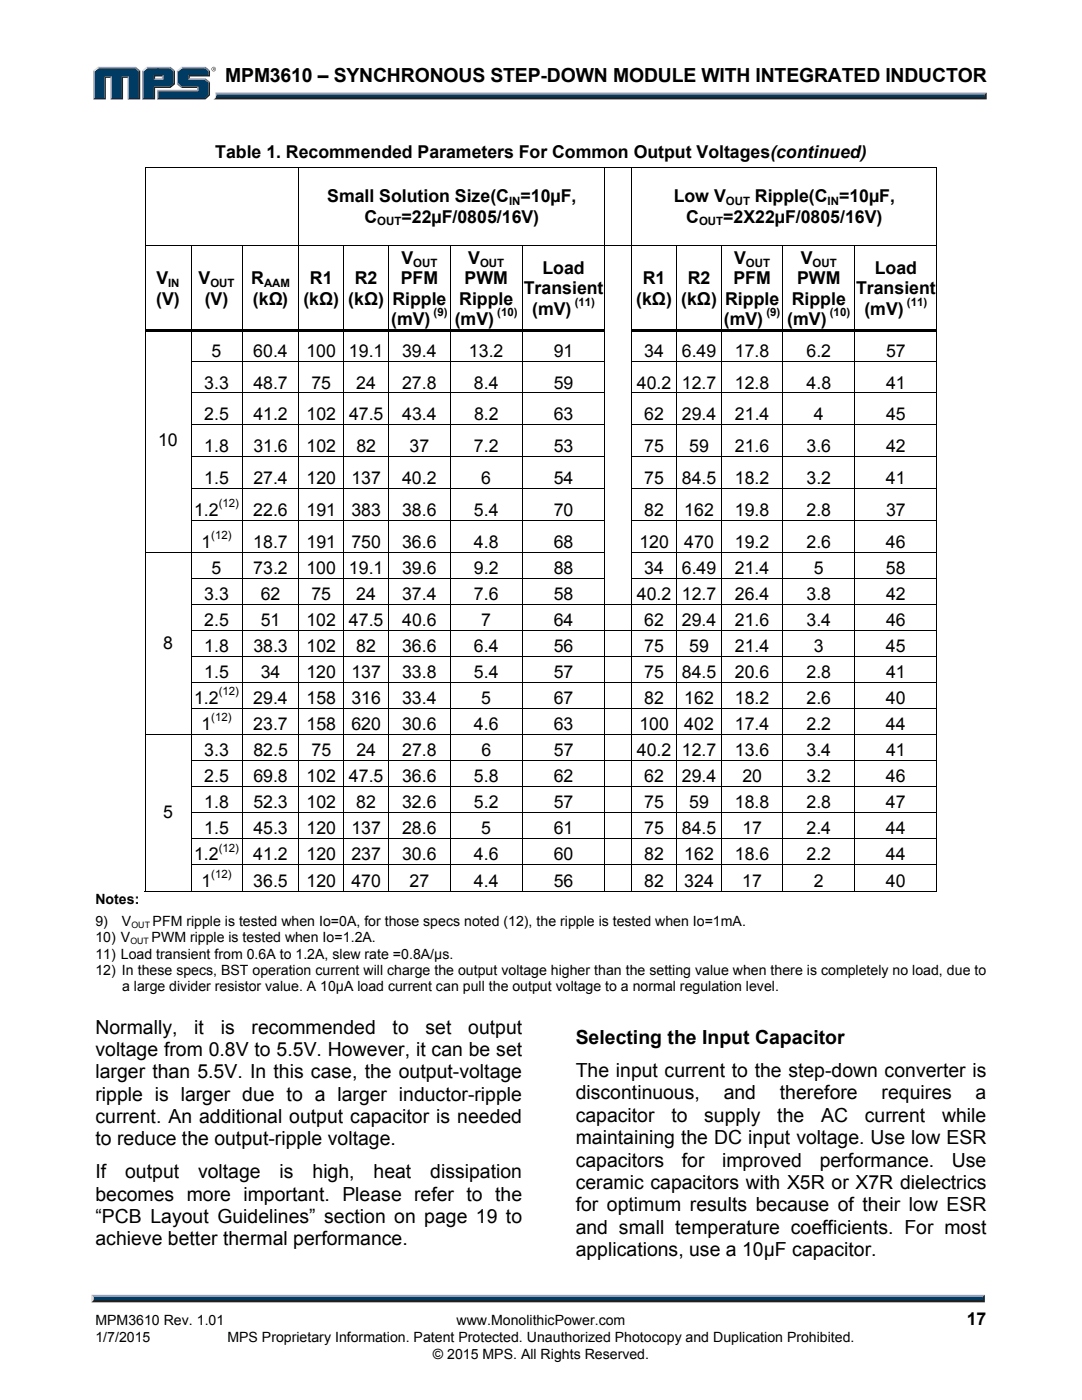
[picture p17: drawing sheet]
<svg xmlns="http://www.w3.org/2000/svg" width="216mm" height="279mm" viewBox="0 0 216 279" stroke-linecap="round" stroke-linejoin="round" font-family="sans-serif">
<defs><g id="words">
<g font-size="3.9">
<text x="44.9" y="16.3">MPM3610 – SYNCHRONOUS STEP-DOWN MODULE WITH INTEGRATED INDUCTOR</text>
<text x="19" y="206.3">Normally,</text>
<text x="38.8" y="206.3">it</text>
<text x="44.1" y="206.3">is</text>
<text x="50.2" y="206.3">recommended</text>
<text x="78.3" y="206.3">to</text>
<text x="84.9" y="206.3">set</text>
<text x="93.4" y="206.3">output</text>
<text x="114.9" y="208.4">Selecting the Input Capacitor</text>
<text x="19" y="210.7">voltage from 0.8V to 5.5V. However, it can be set</text>
<text x="19" y="215.2">larger than 5.5V. In this case, the output-voltage</text>
<text x="114.9" y="215">The input current to the step-down converter is</text>
<text x="19" y="219.6">ripple is larger due to a larger inductor-ripple</text>
<text x="114.9" y="219.4">discontinuous,</text>
<text x="144.4" y="219.4">and</text>
<text x="155.6" y="219.4">therefore</text>
<text x="175.9" y="219.4">requires</text>
<text x="194.7" y="219.4">a</text>
<text x="19" y="224.1">current. An additional output capacitor is needed</text>
<text x="114.9" y="223.9">capacitor</text>
<text x="134" y="223.9">to</text>
<text x="140.5" y="223.9">supply</text>
<text x="155.1" y="223.9">the</text>
<text x="163.8" y="223.9">AC</text>
<text x="172.6" y="223.9">current</text>
<text x="188" y="223.9">while</text>
<text x="19" y="228.6">to reduce the output-ripple voltage.</text>
<text x="114.9" y="228.3">maintaining the DC input voltage. Use low ESR</text>
<text x="114.9" y="232.8">capacitors</text>
<text x="136" y="232.8">for</text>
<text x="144.1" y="232.8">improved</text>
<text x="163.6" y="232.8">performance.</text>
<text x="189.9" y="232.8">Use</text>
<text x="19" y="235.2">If</text>
<text x="19" y="239.6">becomes more important. Please refer to the</text>
<text x="25" y="235.2">output</text>
<text x="39.5" y="235.2">voltage</text>
<text x="55.8" y="235.2">is</text>
<text x="62.4" y="235.2">high,</text>
<text x="74.5" y="235.2">heat</text>
<text x="85.8" y="235.2">dissipation</text>
<text x="114.9" y="237.3">ceramic capacitors with X5R or X7R dielectrics</text>
<text x="19" y="244.1">“PCB Layout Guidelines” section on page 19 to</text>
<text x="114.9" y="241.7">for optimum results because of their low ESR</text>
<text x="19" y="248.5">achieve better thermal performance.</text>
<text x="114.9" y="246.2">and small temperature coefficients. For most</text>
<text x="114.9" y="250.7">applications, use a 10µF capacitor.</text>
</g>
<g font-size="3.5">
<text x="42.9" y="31.5">Table 1. Recommended Parameters For Common Output Voltages(continued)</text>
<text x="65.3" y="40.4">Small Solution Size(C =10µF,</text>
<text x="134.4" y="40.4">Low V</text>
<text x="150.6" y="40.4">Ripple(C =10µF,</text>
<text x="72.7" y="44.4">C</text>
<text x="80.1" y="44.4">=22µF/0805/16V)</text>
<text x="136.9" y="44.4">C</text>
<text x="144.3" y="44.4">=2X22µF/0805/16V)</text>
<text x="80.1" y="52.7">V</text>
<text x="93.4" y="52.7">V</text>
<text x="146.5" y="52.7">V</text>
<text x="159.8" y="52.7">V</text>
<text x="31.2" y="56.7">V</text>
<text x="39.6" y="56.7">V</text>
<text x="50.1" y="56.7">R</text>
<text x="61.8" y="56.7">R1</text>
<text x="70.8" y="56.7">R2</text>
<text x="80" y="56.7">PFM</text>
<text x="92.7" y="56.7">PWM</text>
<text x="104.5" y="58.8">Transient</text>
<text x="108.2" y="54.7">Load</text>
<text x="128.2" y="56.7">R1</text>
<text x="137.2" y="56.7">R2</text>
<text x="146.4" y="56.7">PFM</text>
<text x="159.1" y="56.7">PWM</text>
<text x="170.8" y="58.8">Transient</text>
<text x="174.5" y="54.7">Load</text>
<text x="31.2" y="60.8">(V)</text>
<text x="40.9" y="60.8">(V)</text>
<text x="50.5" y="60.8">(kΩ)</text>
<text x="60.5" y="60.8">(kΩ)</text>
<text x="69.5" y="60.8">(kΩ)</text>
<text x="78" y="64.9">(mV)</text>
<text x="78.3" y="60.8">Ripple</text>
<text x="90.7" y="64.9">(mV)</text>
<text x="91.6" y="60.8">Ripple</text>
<text x="106.2" y="62.8">(mV)</text>
<text x="126.9" y="60.8">(kΩ)</text>
<text x="135.9" y="60.8">(kΩ)</text>
<text x="144.4" y="64.9">(mV)</text>
<text x="144.7" y="60.8">Ripple</text>
<text x="157.1" y="64.9">(mV)</text>
<text x="158" y="60.8">Ripple</text>
<text x="172.5" y="62.8">(mV)</text>
<text x="42.2" y="71.2">5</text>
<text x="50.5" y="71.2">60.4</text>
<text x="61.2" y="71.2">100</text>
<text x="69.6" y="71.2">19.1</text>
<text x="80.2" y="71.2">39.4</text>
<text x="93.6" y="71.2">13.2</text>
<text x="110.5" y="71.2">91</text>
<text x="128.5" y="71.2">34</text>
<text x="136.1" y="71.2">6.49</text>
<text x="146.6" y="71.2">17.8</text>
<text x="160.9" y="71.2">6.2</text>
<text x="176.8" y="71.2">57</text>
<text x="40.8" y="77.5">3.3</text>
<text x="50.6" y="77.5">48.7</text>
<text x="62.2" y="77.5">75</text>
<text x="71.1" y="77.5">24</text>
<text x="80.2" y="77.5">27.8</text>
<text x="94.6" y="77.5">8.4</text>
<text x="110.5" y="77.5">59</text>
<text x="127.1" y="77.5">40.2 12.7</text>
<text x="146.6" y="77.5">12.8</text>
<text x="160.9" y="77.5">4.8</text>
<text x="176.8" y="77.5">41</text>
<text x="40.8" y="83.9">2.5</text>
<text x="50.6" y="83.9">41.2</text>
<text x="61.2" y="83.9">102</text>
<text x="69.6" y="83.9">47.5</text>
<text x="80.2" y="83.9">43.4</text>
<text x="94.6" y="83.9">8.2</text>
<text x="110.5" y="83.9">63</text>
<text x="128.6" y="83.9">62</text>
<text x="136.1" y="83.9">29.4</text>
<text x="146.7" y="83.9">21.4</text>
<text x="162.4" y="83.9">4</text>
<text x="176.8" y="83.9">45</text>
<text x="31.5" y="89.1">10</text>
<text x="40.8" y="90.2">1.8</text>
<text x="50.6" y="90.2">31.6</text>
<text x="61.2" y="90.2">102</text>
<text x="71.1" y="90.2">82</text>
<text x="81.7" y="90.2">37</text>
<text x="94.6" y="90.2">7.2</text>
<text x="110.5" y="90.2">53</text>
<text x="128.5" y="90.2">75</text>
<text x="137.5" y="90.2">59</text>
<text x="146.6" y="90.2">21.6</text>
<text x="160.9" y="90.2">3.6</text>
<text x="176.8" y="90.2">42</text>
<text x="40.8" y="96.6">1.5</text>
<text x="50.6" y="96.6">27.4</text>
<text x="61.2" y="96.6">120</text>
<text x="70.1" y="96.6">137</text>
<text x="80.2" y="96.6">40.2</text>
<text x="96" y="96.6">6</text>
<text x="110.5" y="96.6">54</text>
<text x="128.5" y="96.6">75</text>
<text x="136.1" y="96.6">84.5</text>
<text x="146.6" y="96.6">18.2</text>
<text x="160.9" y="96.6">3.2</text>
<text x="176.8" y="96.6">41</text>
<text x="38.7" y="102.9">1.2</text>
<text x="50.5" y="102.9">22.6</text>
<text x="61.2" y="102.9">191</text>
<text x="70.1" y="102.9">383</text>
<text x="80.2" y="102.9">38.6</text>
<text x="94.6" y="102.9">5.4</text>
<text x="110.5" y="102.9">70</text>
<text x="128.5" y="102.9">82</text>
<text x="136.5" y="102.9">162</text>
<text x="146.6" y="102.9">19.8</text>
<text x="160.9" y="102.9">2.8</text>
<text x="176.8" y="102.9">37</text>
<text x="40.2" y="109.3">1</text>
<text x="50.5" y="109.3">18.7</text>
<text x="61.2" y="109.3">191</text>
<text x="70.1" y="109.3">750</text>
<text x="80.2" y="109.3">36.6</text>
<text x="94.6" y="109.3">4.8</text>
<text x="110.5" y="109.3">68</text>
<text x="127.6" y="109.3">120</text>
<text x="136.5" y="109.3">470</text>
<text x="146.6" y="109.3">19.2</text>
<text x="160.9" y="109.3">2.6</text>
<text x="176.8" y="109.3">46</text>
<text x="40.8" y="119.7">3.3</text>
<text x="42.2" y="114.5">5</text>
<text x="50.5" y="114.5">73.2</text>
<text x="52" y="119.7">62</text>
<text x="61.2" y="114.5">100</text>
<text x="62.1" y="119.7">75</text>
<text x="69.6" y="114.5">19.1</text>
<text x="71.1" y="119.7">24</text>
<text x="80.2" y="119.7">37.4</text>
<text x="80.2" y="114.5">39.6</text>
<text x="94.6" y="119.7">7.6</text>
<text x="94.6" y="114.5">9.2</text>
<text x="110.5" y="119.7">58</text>
<text x="110.5" y="114.5">88</text>
<text x="127.1" y="119.7">40.2 12.7</text>
<text x="128.5" y="114.5">34</text>
<text x="136.1" y="114.5">6.49</text>
<text x="146.6" y="114.5">21.4</text>
<text x="146.6" y="119.7">26.4</text>
<text x="160.9" y="119.7">3.8</text>
<text x="162.4" y="114.5">5</text>
<text x="176.8" y="114.5">58</text>
<text x="176.8" y="119.7">42</text>
<text x="40.8" y="124.9">2.5</text>
<text x="52" y="124.9">51</text>
<text x="61.2" y="124.9">102</text>
<text x="69.6" y="124.9">47.5</text>
<text x="80.2" y="124.9">40.6</text>
<text x="96" y="124.9">7</text>
<text x="110.5" y="124.9">64</text>
<text x="128.5" y="124.9">62</text>
<text x="136.1" y="124.9">29.4</text>
<text x="146.6" y="124.9">21.6</text>
<text x="160.9" y="124.9">3.4</text>
<text x="176.8" y="124.9">46</text>
<text x="32.5" y="129.5">8</text>
<text x="40.8" y="130.1">1.8</text>
<text x="50.6" y="130.1">38.3</text>
<text x="61.2" y="130.1">102</text>
<text x="71.1" y="130.1">82</text>
<text x="80.2" y="130.1">36.6</text>
<text x="94.6" y="130.1">6.4</text>
<text x="110.5" y="130.1">56</text>
<text x="128.5" y="130.1">75</text>
<text x="137.5" y="130.1">59</text>
<text x="146.6" y="130.1">21.4</text>
<text x="162.4" y="130.1">3</text>
<text x="176.8" y="130.1">45</text>
<text x="40.8" y="135.3">1.5</text>
<text x="52" y="135.3">34</text>
<text x="61.2" y="135.3">120</text>
<text x="70.1" y="135.3">137</text>
<text x="80.2" y="135.3">33.8</text>
<text x="94.6" y="135.3">5.4</text>
<text x="110.5" y="135.3">57</text>
<text x="128.5" y="135.3">75</text>
<text x="136.1" y="135.3">84.5</text>
<text x="146.6" y="135.3">20.6</text>
<text x="160.9" y="135.3">2.8</text>
<text x="176.8" y="135.3">41</text>
<text x="38.7" y="140.5">1.2</text>
<text x="50.5" y="140.5">29.4</text>
<text x="61.2" y="140.5">158</text>
<text x="70.1" y="140.5">316</text>
<text x="80.2" y="140.5">33.4</text>
<text x="96" y="140.5">5</text>
<text x="110.5" y="140.5">67</text>
<text x="128.5" y="140.5">82</text>
<text x="136.5" y="140.5">162</text>
<text x="146.6" y="140.5">18.2</text>
<text x="160.9" y="140.5">2.6</text>
<text x="176.8" y="140.5">40</text>
<text x="40.2" y="145.7">1</text>
<text x="50.5" y="145.7">23.7</text>
<text x="61.2" y="145.7">158</text>
<text x="70.1" y="145.7">620</text>
<text x="80.2" y="145.7">30.6</text>
<text x="94.6" y="145.7">4.6</text>
<text x="110.5" y="145.7">63</text>
<text x="127.6" y="145.7">100</text>
<text x="136.5" y="145.7">402</text>
<text x="146.6" y="145.7">17.4</text>
<text x="160.9" y="145.7">2.2</text>
<text x="176.8" y="145.7">44</text>
<text x="40.8" y="150.9">3.3</text>
<text x="50.6" y="150.9">82.5</text>
<text x="62.2" y="150.9">75</text>
<text x="71.1" y="150.9">24</text>
<text x="80.3" y="150.9">27.8</text>
<text x="96" y="150.9">6</text>
<text x="110.5" y="150.9">57</text>
<text x="127.1" y="150.9">40.2 12.7</text>
<text x="146.6" y="150.9">13.6</text>
<text x="160.9" y="150.9">3.4</text>
<text x="176.8" y="150.9">41</text>
<text x="40.8" y="156.1">2.5</text>
<text x="40.8" y="161.3">1.8</text>
<text x="50.6" y="156.1">69.8</text>
<text x="50.6" y="161.3">52.3</text>
<text x="61.2" y="156.1">102</text>
<text x="61.2" y="161.3">102</text>
<text x="69.6" y="156.1">47.5</text>
<text x="71.1" y="161.3">82</text>
<text x="80.2" y="161.3">32.6</text>
<text x="80.2" y="156.1">36.6</text>
<text x="94.6" y="161.3">5.2</text>
<text x="94.6" y="156.1">5.8</text>
<text x="110.5" y="161.3">57</text>
<text x="110.5" y="156.1">62</text>
<text x="128.5" y="156.1">62</text>
<text x="128.5" y="161.3">75</text>
<text x="136.1" y="156.1">29.4</text>
<text x="137.5" y="161.3">59</text>
<text x="146.6" y="161.3">18.8</text>
<text x="148.1" y="156.1">20</text>
<text x="160.9" y="156.1">3.2</text>
<text x="160.9" y="161.3">2.8</text>
<text x="176.8" y="156.1">46</text>
<text x="176.8" y="161.3">47</text>
<text x="32.5" y="163.3">5</text>
<text x="40.8" y="166.5">1.5</text>
<text x="50.6" y="166.5">45.3</text>
<text x="61.2" y="166.5">120</text>
<text x="70.1" y="166.5">137</text>
<text x="80.2" y="166.5">28.6</text>
<text x="96" y="166.5">5</text>
<text x="110.5" y="166.5">61</text>
<text x="128.5" y="166.5">75</text>
<text x="136.1" y="166.5">84.5</text>
<text x="148.1" y="166.5">17</text>
<text x="160.9" y="166.5">2.4</text>
<text x="176.8" y="166.5">44</text>
<text x="38.7" y="171.7">1.2</text>
<text x="50.5" y="171.7">41.2</text>
<text x="61.2" y="171.7">120</text>
<text x="70.1" y="171.7">237</text>
<text x="80.2" y="171.7">30.6</text>
<text x="94.6" y="171.7">4.6</text>
<text x="110.5" y="171.7">60</text>
<text x="128.5" y="171.7">82</text>
<text x="136.5" y="171.7">162</text>
<text x="146.6" y="171.7">18.6</text>
<text x="160.9" y="171.7">2.2</text>
<text x="176.8" y="171.7">44</text>
<text x="40.2" y="176.9">1</text>
<text x="50.5" y="176.9">36.5</text>
<text x="61.2" y="176.9">120</text>
<text x="70.1" y="176.9">470</text>
<text x="81.7" y="176.9">27</text>
<text x="94.6" y="176.9">4.4</text>
<text x="110.5" y="176.9">56</text>
<text x="128.5" y="176.9">82</text>
<text x="136.5" y="176.9">324</text>
<text x="148.1" y="176.9">17</text>
<text x="162.4" y="176.9">2</text>
<text x="176.8" y="176.9">40</text>
<text x="192.9" y="264.5">17</text>
</g>
<g font-size="2.8">
<text x="19" y="180.5">Notes:</text>
<text x="19" y="184.8">9)</text>
<text x="24.3" y="184.8">V</text>
<text x="30.5" y="184.8">PFM ripple is tested when Io=0A, for those specs noted (12), the ripple is tested when Io=1mA.</text>
<text x="19.1" y="188.1">10) V</text>
<text x="19.1" y="191.3">11) Load transient from 0.6A to 1.2A, slew rate =0.8A/µs.</text>
<text x="30.2" y="188.1">PWM ripple is tested when Io=1.2A.</text>
<text x="19.1" y="194.5">12) In these specs, BST operation current will charge the output voltage higher than the setting value when there is completely no load, due to</text>
<text x="24.4" y="197.8">a large divider resistor value. A 10µA load current can pull the output voltage to a normal regulation level.</text>
<text x="19" y="267.9">1/7/2015</text>
<text x="19" y="264.5">MPM3610 Rev. 1.01</text>
<text x="45.4" y="267.9">MPS Proprietary Information. Patent Protected. Unauthorized Photocopy and Duplication Prohibited.</text>
<text x="91.1" y="264.5">www.MonolithicPower.com</text>
<text x="86.4" y="271.1">© 2015 MPS. All Rights Reserved.</text>
</g>
<g font-size="2.3">
<text x="101.6" y="40.9">IN</text>
<text x="144.8" y="40.9">OUT</text>
<text x="165.1" y="40.9">IN</text>
<text x="75.3" y="45">OUT</text>
<text x="139.5" y="45">OUT</text>
<text x="82.4" y="53.2">OUT</text>
<text x="95.8" y="53.2">OUT</text>
<text x="148.8" y="53.2">OUT</text>
<text x="162.1" y="53.2">OUT</text>
<text x="33.5" y="57.3">IN</text>
<text x="42" y="57.3">OUT</text>
<text x="52.7" y="57.3">AAM</text>
<text x="86.5" y="63.1">(9)</text>
<text x="99.2" y="63.1">(10)</text>
<text x="114.7" y="61.1">(11)</text>
<text x="152.9" y="63.1">(9)</text>
<text x="165.6" y="63.1">(10)</text>
<text x="181" y="61.1">(11)</text>
<text x="43.6" y="101.2">(12)</text>
<text x="42.2" y="107.5">(12)</text>
<text x="42.2" y="144">(12)</text>
<text x="43.6" y="138.7">(12)</text>
<text x="43.6" y="170">(12)</text>
<text x="42.2" y="175.2">(12)</text>
</g>
<g font-size="1.8">
<text x="26.2" y="185.2">OUT</text>
<text x="26" y="188.4">OUT</text>
</g>
</g></defs>
<path d="M18.7 259.2h177.4l.4 .7h-178.3z" fill="#231f20"/>
<path d="M18.3 258.4h178.2l-.4 .8h-177.4z" fill="#94a0b9"/>
<path d="M196.5 258.4v1.5l-.4-.4v-.6z" fill="#001339"/>
<path d="M18.7 258.9h177.4v.6h-177.4z" fill="#003b63"/>
<path d="M18.2 258.4l.5 .5v.5l-.5 .5z" fill="#dcddde"/>
<path d="M43 18.5h153.9l-.4 .7h-153.4z" fill="#94a0b9"/>
<path d="M43.1 19.2h153.4l.4 .6h-154.3l.4-.2z" fill="#231f20"/>
<path d="M196.9 18.5v1.3l-.4-.4v-.5z" fill="#001339"/>
<path d="M43.2 18.9h153.3v.5h-153.4z" fill="#003b63"/>
<path d="M43 18.5l.2 .5a.82 .82 0 0 1-.6 .8 1.31 1.31 0 0 0 .4-1.3z" fill="#dcddde"/>
<path d="M31 15.6h1.3l.3 .3h-1.9z" fill="#94a0b9"/>
<g fill="#003b63">
<path d="M18.9 14.3l.8-.7h7.2l.8 .7v5.3h-2v-4.3h-1.4v4.3h-2v-4.3h-1.4v4.3h-2z"/>
<path d="M28.6 14.3l.8-.7h2.2v1.4h-.9v.9h1.9v-.9h-1.3v-1.4h2.5l.8 .7v2.3l-.8 .7h-3.1v2.3h-2.1z"/>
<path d="M31.5 18.2h8.1v-.9h-3.3l-.8-.7v-2.3l.8-.7h4.5l.8 .7v.7h-4v.9h3.2l.8 .6v2.3l-.8 .8h-9.3z"/>
</g>
<path d="M36.2 13.5h4.8" fill="none" stroke="#94a0b9" stroke-width=".27"/>
<path d="M35.3 14.1l.9-.8 .2 .3-.8 .7z" fill="#dcddde"/>
<path d="M35.4 14.1v2.7" fill="none" stroke="#94a0b9" stroke-width=".27"/>
<path d="M35.3 16.8l.3-.2 .8 .7-.2 .2z" fill="#547194"/>
<path d="M36.2 17.4h3.4" fill="none" stroke="#001339" stroke-width=".27"/>
<g fill="#94a0b9">
<path d="M31.3 17.9h8v-.4l.3-.2v.9h-8z"/>
<path d="M31.3 17.9l.3 .3v1.4l-.3 .2z"/>
</g>
<path d="M37.6 15h4v-.7l.3-.2v1.2h-4v.3l-.3 .3z" fill="#001339"/>
<path d="M37.6 15.8h3.4" fill="none" stroke="#94a0b9" stroke-width=".28"/>
<path d="M41 15.6l.9 .8-.3 .1-.8-.6z" fill="#547194"/>
<g fill="#001339">
<path d="M31.6 19.6h9.2l.8-.8v-2.3l.3-.1v2.6l-.9 .8h-9.7z"/>
<path d="M30.7 17.3h3.1l.8-.7v-2.3l.3-.2v2.7l-.9 .7h-3v2.3h-2.7l.3-.2h2.1z"/>
</g>
<path d="M34 13.3l.9 .8-.3 .2-.8-.7z" fill="#547194"/>
<path d="M29.2 13.5h4.8" fill="none" stroke="#94a0b9" stroke-width=".27"/>
<path d="M28.3 14.1l.9-.8 .2 .3-.8 .7z" fill="#dcddde"/>
<path d="M28.5 14.1v5.7" fill="none" stroke="#94a0b9" stroke-width=".27"/>
<path d="M32.3 15.3l.3-.3v.9l-.3-.3z" fill="#94a0b9"/>
<g fill="#001339">
<path d="M30.7 15h1.9l-.3 .3h-1.3v.3l-.3 .3z"/>
<path d="M27.7 14.3l.3-.2v5.7h-2.5l.2-.2h2z"/>
</g>
<path d="M27.1 13.3l.9 .8-.3 .2-.8-.7z" fill="#547194"/>
<path d="M19.5 13.5h7.6" fill="none" stroke="#94a0b9" stroke-width=".27"/>
<path d="M18.6 14.1l.9-.8 .2 .3-.8 .7z" fill="#dcddde"/>
<path d="M18.7 14.1v5.7" fill="none" stroke="#94a0b9" stroke-width=".27"/>
<path d="M20.9 15.3h1.4l-.3 .2h-.9v4.3h-2.5l.3-.2h2z" fill="#001339"/>
<path d="M22.2 15.3v4.5" fill="none" stroke="#94a0b9" stroke-width=".27"/>
<path d="M24.3 15.3h1.4l-.2 .2h-.9v4.3h-2.6l.3-.2h2z" fill="#001339"/>
<path d="M25.6 15.3v4.5" fill="none" stroke="#94a0b9" stroke-width=".27"/>
<path d="M41 13.3l.9 .8-.3 .2-.8-.7z" fill="#547194"/>
<path d="M42.2 13.8a.45 .45 0 0 1 .9 0 .45 .45 0 0 1-.9 0zM42.3 13.8a.37 .37 0 0 0 .7 0 .37 .37 0 0 0-.7 0zM42.5 13.5l.3 .1v.5l-.2-.3-.1 .3zM42.6 13.6v.2h.1z" fill="#231f20"/>
<g fill="#000">
<path d="M28.9 33.3h.1v.5h-.1zM28.9 39.3h.1v.1h-.1zM59.6 33.3h.1v.5h-.1zM59.6 39.3h.1v.1h-.1zM120.6 33.3h.2v.5h-.2zM120.6 39.3h.2v.1h-.2zM125.9 33.3h.2v.5h-.2zM125.9 39.3h.2v.1h-.2zM186.9 33.3h.1v.5h-.1zM186.9 33.3h.1v.2h-.1zM186.9 39.3h.1v.1h-.1zM28.9 49h.1v.4h-.1z"/>
<path d="M38 49h.2v.4h-.2zM48.3 49h.1v.4h-.1zM59.6 49h.1v.4h-.1zM68.5 49h.2v.4h-.2zM77.5 49h.2v.4h-.2zM89.7 49h.2v.4h-.2zM104.2 49h.2v.4h-.2zM120.6 49h.2v.4h-.2zM125.9 49h.2v.4h-.2zM134.9 49h.2v.4h-.2zM143.9 49h.2v.4h-.2zM156.1 49h.2v.4h-.2z"/>
<path d="M170.5 49h.1v.4h-.1zM186.9 49h.1v.4h-.1zM28.9 65.6h.1v.8h-.1zM28.9 72h.1v.8h-.1zM28.9 78.3h.1v.8h-.1zM29 65.6h9v.6h-9zM38 66.2h.2v.2h-.2zM38 65.6h10.3v.6h-10.3zM38 72h.2v.8h-.2zM38 78.3h.2v.8h-.2zM48.3 66.2h.1v.2h-.1zM48.3 65.6h11.3v.6h-11.3z"/>
<path d="M48.3 72h.1v.8h-.1zM48.3 78.3h.1v.8h-.1zM59.6 66.2h.1v.2h-.1zM59.6 65.6h8.9v.6h-8.9zM59.6 72h.1v.8h-.1zM59.6 78.3h.1v.8h-.1zM68.5 66.2h.2v.2h-.2zM68.5 65.6h9v.6h-9zM68.5 72h.2v.8h-.2zM68.5 78.3h.2v.8h-.2zM77.5 66.2h.2v.2h-.2zM77.5 65.6h12.2v.6h-12.2z"/>
<path d="M77.5 72h.2v.8h-.2zM77.5 78.3h.2v.8h-.2zM89.7 66.2h.2v.2h-.2zM89.7 65.6h14.5v.6h-14.5zM89.7 72h.2v.8h-.2zM89.7 78.3h.2v.8h-.2zM104.2 66.2h.2v.2h-.2zM104.2 65.6h16.4v.6h-16.4zM104.2 72h.2v.8h-.2zM104.2 78.3h.2v.8h-.2zM120.6 65.6h.2v.8h-.2zM120.6 72h.2v.8h-.2z"/>
<path d="M120.6 78.3h.2v.8h-.2zM125.9 65.6h.2v.8h-.2zM125.9 72h.2v.8h-.2zM125.9 78.3h.2v.8h-.2zM126.1 65.6h8.8v.6h-8.8zM134.9 66.2h.2v.2h-.2zM134.9 65.6h9v.6h-9zM134.9 72h.2v.8h-.2zM134.9 78.3h.2v.8h-.2zM143.9 66.2h.2v.2h-.2zM143.9 65.6h12.2v.6h-12.2zM143.9 72h.2v.8h-.2z"/>
<path d="M143.9 78.3h.2v.8h-.2zM156.1 66.2h.2v.2h-.2zM156.1 65.6h14.4v.6h-14.4zM156.1 72h.2v.8h-.2zM156.1 78.3h.2v.8h-.2zM170.5 66.2h.1v.2h-.1zM170.5 65.6h16.4v.6h-16.4zM170.5 72h.1v.8h-.1zM170.5 78.3h.1v.8h-.1zM186.9 65.6h.1v.8h-.1zM186.9 72h.1v.8h-.1zM186.9 78.3h.1v.8h-.1z"/>
<path d="M28.9 84.7h.1v.8h-.1zM28.9 91h.1v.8h-.1zM28.9 97.4h.1v.8h-.1zM38 84.7h.2v.8h-.2zM38 91h.2v.8h-.2zM38 97.4h.2v.8h-.2zM48.3 84.7h.1v.8h-.1zM48.3 91h.1v.8h-.1zM48.3 97.4h.1v.8h-.1zM59.6 84.7h.1v.8h-.1zM59.6 91h.1v.8h-.1zM59.6 97.4h.1v.8h-.1z"/>
<path d="M68.5 84.7h.2v.8h-.2zM68.5 91h.2v.8h-.2zM68.5 97.4h.2v.8h-.2zM77.5 84.7h.2v.8h-.2zM77.5 91h.2v.8h-.2zM77.5 97.4h.2v.8h-.2zM89.7 84.7h.2v.8h-.2zM89.7 91h.2v.8h-.2zM89.7 97.4h.2v.8h-.2zM104.2 84.7h.2v.8h-.2zM104.2 91h.2v.8h-.2zM104.2 97.4h.2v.8h-.2z"/>
<path d="M120.6 84.7h.2v.8h-.2zM120.6 91h.2v.8h-.2zM120.6 97.4h.2v.8h-.2zM125.9 84.7h.2v.8h-.2zM125.9 91h.2v.8h-.2zM125.9 97.4h.2v.8h-.2zM134.9 84.7h.2v.8h-.2zM134.9 91h.2v.8h-.2zM134.9 97.4h.2v.8h-.2zM143.9 84.7h.2v.8h-.2zM143.9 91h.2v.8h-.2zM143.9 97.4h.2v.8h-.2z"/>
<path d="M156.1 84.7h.2v.8h-.2zM156.1 91h.2v.8h-.2zM156.1 97.4h.2v.8h-.2zM170.5 84.7h.1v.8h-.1zM170.5 91h.1v.8h-.1zM170.5 97.4h.1v.8h-.1zM186.9 84.7h.1v.8h-.1zM186.9 91h.1v.8h-.1zM186.9 97.4h.1v.8h-.1zM28.9 103.7h.1v.8h-.1zM28.9 110.1h.1v.4h-.1zM28.9 115.3h.1v.4h-.1z"/>
<path d="M38 103.7h.2v.8h-.2zM38 110.1h.2v.4h-.2zM38 115.3h.2v.4h-.2zM48.3 103.7h.1v.8h-.1zM48.3 110.1h.1v.4h-.1zM48.3 115.3h.1v.4h-.1zM59.6 103.7h.1v.8h-.1zM59.6 110.1h.1v.4h-.1zM59.6 115.3h.1v.4h-.1zM68.5 103.7h.2v.8h-.2zM68.5 110.1h.2v.4h-.2zM68.5 115.3h.2v.4h-.2z"/>
<path d="M77.5 103.7h.2v.8h-.2zM77.5 110.1h.2v.4h-.2zM77.5 115.3h.2v.4h-.2zM89.7 103.7h.2v.8h-.2zM89.7 110.1h.2v.4h-.2zM89.7 115.3h.2v.4h-.2zM104.2 103.7h.2v.8h-.2zM104.2 110.1h.2v.4h-.2zM104.2 115.3h.2v.4h-.2zM120.6 103.7h.2v.8h-.2zM120.6 110.1h.2v.4h-.2zM120.6 115.3h.2v.4h-.2z"/>
<path d="M125.9 103.7h.2v.8h-.2zM125.9 110.1h.2v.4h-.2zM125.9 115.3h.2v.4h-.2zM134.9 103.7h.2v.8h-.2zM134.9 110.1h.2v.4h-.2zM134.9 115.3h.2v.4h-.2zM143.9 103.7h.2v.8h-.2zM143.9 110.1h.2v.4h-.2zM143.9 115.3h.2v.4h-.2zM156.1 103.7h.2v.8h-.2zM156.1 110.1h.2v.4h-.2zM156.1 115.3h.2v.4h-.2z"/>
<path d="M170.5 103.7h.1v.8h-.1zM170.5 110.1h.1v.4h-.1zM170.5 115.3h.1v.4h-.1zM186.9 103.7h.1v.8h-.1zM186.9 110.1h.1v.4h-.1zM186.9 115.3h.1v.4h-.1zM28.9 120.5h.1v.4h-.1zM28.9 125.7h.1v.4h-.1zM28.9 130.9h.1v.4h-.1zM28.9 136.1h.1v.4h-.1zM38 120.5h.2v.4h-.2zM38 125.7h.2v.4h-.2z"/>
<path d="M38 130.9h.2v.4h-.2zM38 136.1h.2v.4h-.2zM48.3 120.5h.1v.4h-.1zM48.3 125.7h.1v.4h-.1zM48.3 130.9h.1v.4h-.1zM48.3 136.1h.1v.4h-.1zM59.6 120.5h.1v.4h-.1zM59.6 125.7h.1v.4h-.1zM59.6 130.9h.1v.4h-.1zM59.6 136.1h.1v.4h-.1zM68.5 120.5h.2v.4h-.2zM68.5 125.7h.2v.4h-.2z"/>
<path d="M68.5 130.9h.2v.4h-.2zM68.5 136.1h.2v.4h-.2zM77.5 120.5h.2v.4h-.2zM77.5 125.7h.2v.4h-.2zM77.5 130.9h.2v.4h-.2zM77.5 136.1h.2v.4h-.2zM89.7 120.5h.2v.4h-.2zM89.7 125.7h.2v.4h-.2zM89.7 130.9h.2v.4h-.2zM89.7 136.1h.2v.4h-.2zM104.2 120.5h.2v.4h-.2zM104.2 125.7h.2v.4h-.2z"/>
<path d="M104.2 130.9h.2v.4h-.2zM104.2 136.1h.2v.4h-.2zM120.6 120.5h.2v.4h-.2zM120.6 125.7h.2v.4h-.2zM120.6 130.9h.2v.4h-.2zM120.6 136.1h.2v.4h-.2zM125.9 120.5h.2v.4h-.2zM125.9 125.7h.2v.4h-.2zM125.9 130.9h.2v.4h-.2zM125.9 136.1h.2v.4h-.2zM134.9 120.5h.2v.4h-.2zM134.9 125.7h.2v.4h-.2z"/>
<path d="M134.9 130.9h.2v.4h-.2zM134.9 136.1h.2v.4h-.2zM143.9 120.5h.2v.4h-.2zM143.9 125.7h.2v.4h-.2zM143.9 130.9h.2v.4h-.2zM143.9 136.1h.2v.4h-.2zM156.1 120.5h.2v.4h-.2zM156.1 125.7h.2v.4h-.2zM156.1 130.9h.2v.4h-.2zM156.1 136.1h.2v.4h-.2zM170.5 120.5h.1v.4h-.1zM170.5 125.7h.1v.4h-.1z"/>
<path d="M170.5 130.9h.1v.4h-.1zM170.5 136.1h.1v.4h-.1zM186.9 120.5h.1v.4h-.1zM186.9 125.7h.1v.4h-.1zM186.9 130.9h.1v.4h-.1zM186.9 136.1h.1v.4h-.1zM28.9 141.3h.1v.5h-.1zM28.9 146.5h.1v.5h-.1zM28.9 151.7h.1v.4h-.1zM28.9 156.9h.1v.5h-.1zM38 141.3h.2v.5h-.2zM38 146.5h.2v.5h-.2z"/>
<path d="M38 151.7h.2v.4h-.2zM38 156.9h.2v.5h-.2zM48.3 141.3h.1v.5h-.1zM48.3 146.5h.1v.5h-.1zM48.3 151.7h.1v.4h-.1zM48.3 156.9h.1v.5h-.1zM59.6 141.3h.1v.5h-.1zM59.6 146.5h.1v.5h-.1zM59.6 151.7h.1v.4h-.1zM59.6 156.9h.1v.5h-.1zM68.5 141.3h.2v.5h-.2zM68.5 146.5h.2v.5h-.2z"/>
<path d="M68.5 151.7h.2v.4h-.2zM68.5 156.9h.2v.5h-.2zM77.5 141.3h.2v.5h-.2zM77.5 146.5h.2v.5h-.2zM77.5 151.7h.2v.4h-.2zM77.5 156.9h.2v.5h-.2zM89.7 141.3h.2v.5h-.2zM89.7 146.5h.2v.5h-.2zM89.7 151.7h.2v.4h-.2zM89.7 156.9h.2v.5h-.2zM104.2 141.3h.2v.5h-.2zM104.2 146.5h.2v.5h-.2z"/>
<path d="M104.2 151.7h.2v.4h-.2zM104.2 156.9h.2v.5h-.2zM120.6 141.3h.2v.5h-.2zM120.6 146.5h.2v.5h-.2zM120.6 151.7h.2v.4h-.2zM120.6 156.9h.2v.5h-.2zM125.9 141.3h.2v.5h-.2zM125.9 146.5h.2v.5h-.2zM125.9 151.7h.2v.4h-.2zM125.9 156.9h.2v.5h-.2zM134.9 141.3h.2v.5h-.2zM134.9 146.5h.2v.5h-.2z"/>
<path d="M134.9 151.7h.2v.4h-.2zM134.9 156.9h.2v.5h-.2zM143.9 141.3h.2v.5h-.2zM143.9 146.5h.2v.5h-.2zM143.9 151.7h.2v.4h-.2zM143.9 156.9h.2v.5h-.2zM156.1 141.3h.2v.5h-.2zM156.1 146.5h.2v.5h-.2zM156.1 151.7h.2v.4h-.2zM156.1 156.9h.2v.5h-.2zM170.5 141.3h.1v.5h-.1zM170.5 146.5h.1v.5h-.1z"/>
<path d="M170.5 151.7h.1v.4h-.1zM170.5 156.9h.1v.5h-.1zM186.9 141.3h.1v.5h-.1zM186.9 146.5h.1v.5h-.1zM186.9 151.7h.1v.4h-.1zM186.9 156.9h.1v.5h-.1zM28.9 162.1h.1v.5h-.1zM28.9 167.3h.1v.5h-.1zM28.9 172.5h.1v.5h-.1zM38 162.1h.2v.5h-.2zM38 167.3h.2v.5h-.2zM38 172.5h.2v.5h-.2z"/>
<path d="M48.3 162.1h.1v.5h-.1zM48.3 167.3h.1v.5h-.1zM48.3 172.5h.1v.5h-.1zM59.6 162.1h.1v.5h-.1zM59.6 167.3h.1v.5h-.1zM59.6 172.5h.1v.5h-.1zM68.5 162.1h.2v.5h-.2zM68.5 167.3h.2v.5h-.2zM68.5 172.5h.2v.5h-.2zM77.5 162.1h.2v.5h-.2zM77.5 167.3h.2v.5h-.2zM77.5 172.5h.2v.5h-.2z"/>
<path d="M89.7 162.1h.2v.5h-.2zM89.7 167.3h.2v.5h-.2zM89.7 172.5h.2v.5h-.2zM104.2 162.1h.2v.5h-.2zM104.2 167.3h.2v.5h-.2zM104.2 172.5h.2v.5h-.2zM120.6 162.1h.2v.5h-.2zM120.6 167.3h.2v.5h-.2zM120.6 172.5h.2v.5h-.2zM125.9 162.1h.2v.5h-.2zM125.9 167.3h.2v.5h-.2zM125.9 172.5h.2v.5h-.2z"/>
<path d="M134.9 162.1h.2v.5h-.2zM134.9 167.3h.2v.5h-.2zM134.9 172.5h.2v.5h-.2zM143.9 162.1h.2v.5h-.2zM143.9 167.3h.2v.5h-.2zM143.9 172.5h.2v.5h-.2zM156.1 162.1h.2v.5h-.2zM156.1 167.3h.2v.5h-.2zM156.1 172.5h.2v.5h-.2zM170.5 162.1h.1v.5h-.1zM170.5 167.3h.1v.5h-.1zM170.5 172.5h.1v.5h-.1z"/>
<path d="M186.9 162.1h.1v.5h-.1zM186.9 167.3h.1v.5h-.1zM186.9 172.5h.1v.5h-.1zM186.9 177.7h.1v.2h-.1z"/>
</g>
<g fill="none" stroke="#000" stroke-width=".2">
<path d="M28.9 33.4h30.7M28.9 33.8v5.5M28.9 39.4v9.6M59.6 33.8v5.5M59.6 39.4v9.6M59.7 33.4h60.9M120.7 33.8v5.5M120.7 39.4v9.6M120.8 33.4h5.1M126 33.8v5.5M126 39.4v9.6M126.1 33.4h60.8"/>
<path d="M187 33.8v5.5M187 39.4v9.6M28.9 49.4v16.2M29 49h9M38.1 49.4v16.2M38.2 49h10.1M48.3 49.4v16.2M48.4 49h11.2M59.6 49.4v16.2M59.7 49h8.8M68.6 49.4v16.2M68.7 49h8.8"/>
<path d="M77.6 49.4v16.2M77.7 49h12M89.8 49.4v16.2M89.9 49h14.3M104.3 49.4v16.2M104.4 49h16.2M120.7 49.4v16.2M120.8 49h5.1M126 49.4v16.2M126.1 49h8.8M135 49.4v16.2M135.1 49h8.8"/>
<path d="M144 49.4v16.2M144.1 49h12M156.2 49.4v16.2M156.3 49h14.2M170.6 49.4v16.2M170.6 49h16.3M187 49.4v16.2M28.9 66.4v5.6M28.9 72.8v5.5M28.9 79.1v5.6M38.1 66.4v5.6M38.1 72.8v5.5"/>
<path d="M38.1 79.1v5.6M38.2 72.1h10.1M38.2 78.4h10.1M48.3 66.4v5.6M48.3 72.8v5.5M48.3 79.1v5.6M48.4 72.1h11.2M48.4 78.4h11.2M59.6 66.4v5.6M59.6 72.8v5.5M59.6 79.1v5.6M59.7 72.1h8.8"/>
<path d="M59.7 78.4h8.8M68.6 66.4v5.6M68.6 72.8v5.5M68.6 79.1v5.6M68.7 72.1h8.8M68.7 78.4h8.8M77.6 66.4v5.6M77.6 72.8v5.5M77.6 79.1v5.6M77.7 72.1h12M77.7 78.4h12M89.8 66.4v5.6"/>
<path d="M89.8 72.8v5.5M89.8 79.1v5.6M89.9 72.1h14.3M89.9 78.4h14.3M104.3 66.4v5.6M104.3 72.8v5.5M104.3 79.1v5.6M104.4 72.1h16.2M104.4 78.4h16.2M120.7 66.4v5.6M120.7 72.8v5.5M120.7 79.1v5.6"/>
<path d="M126 66.4v5.6M126 72.8v5.5M126 79.1v5.6M126.1 72.1h8.8M126.1 78.4h8.8M135 66.4v5.6M135 72.8v5.5M135 79.1v5.6M135.1 72.1h8.8M135.1 78.4h8.8M144 66.4v5.6M144 72.8v5.5"/>
<path d="M144 79.1v5.6M144.1 72.1h12M144.1 78.4h12M156.2 66.4v5.6M156.2 72.8v5.5M156.2 79.1v5.6M156.3 72.1h14.2M156.3 78.4h14.2M170.6 66.4v5.6M170.6 72.8v5.5M170.6 79.1v5.6M170.6 72.1h16.3"/>
<path d="M170.6 78.4h16.3M187 66.4v5.6M187 72.8v5.5M187 79.1v5.6M28.9 85.5v5.5M28.9 91.8v5.6M28.9 98.2v5.5M38.1 85.5v5.5M38.1 91.8v5.6M38.1 98.2v5.5M38.2 84.8h10.1M38.2 91.1h10.1"/>
<path d="M38.2 97.5h10.1M48.3 85.5v5.5M48.3 91.8v5.6M48.3 98.2v5.5M48.4 84.8h11.2M48.4 91.1h11.2M48.4 97.5h11.2M59.6 85.5v5.5M59.6 91.8v5.6M59.6 98.2v5.5M59.7 84.8h8.8M59.7 91.1h8.8"/>
<path d="M59.7 97.5h8.8M68.6 85.5v5.5M68.6 91.8v5.6M68.6 98.2v5.5M68.7 84.8h8.8M68.7 91.1h8.8M68.7 97.5h8.8M77.6 85.5v5.5M77.6 91.8v5.6M77.6 98.2v5.5M77.7 84.8h12M77.7 91.1h12"/>
<path d="M77.7 97.5h12M89.8 85.5v5.5M89.8 91.8v5.6M89.8 98.2v5.5M89.9 84.8h14.3M89.9 91.1h14.3M89.9 97.5h14.3M104.3 85.5v5.5M104.3 91.8v5.6M104.3 98.2v5.5M104.4 84.8h16.2M104.4 91.1h16.2"/>
<path d="M104.4 97.5h16.2M120.7 85.5v5.5M120.7 91.8v5.6M120.7 98.2v5.5M126 85.5v5.5M126 91.8v5.6M126 98.2v5.5M126.1 84.8h8.8M126.1 91.1h8.8M126.1 97.5h8.8M135 85.5v5.5M135 91.8v5.6"/>
<path d="M135 98.2v5.5M135.1 84.8h8.8M135.1 91.1h8.8M135.1 97.5h8.8M144 85.5v5.5M144 91.8v5.6M144 98.2v5.5M144.1 84.8h12M144.1 91.1h12M144.1 97.5h12M156.2 85.5v5.5M156.2 91.8v5.6"/>
<path d="M156.2 98.2v5.5M156.3 84.8h14.2M156.3 91.1h14.2M156.3 97.5h14.2M170.6 85.5v5.5M170.6 91.8v5.6M170.6 98.2v5.5M170.6 84.8h16.3M170.6 91.1h16.3M170.6 97.5h16.3M187 85.5v5.5M187 91.8v5.6"/>
<path d="M187 98.2v5.5M28.9 104.5v5.6M28.9 110.5v4.8M28.9 115.7v4.8M29 110.2h9M38.1 104.5v5.6M38.1 110.5v4.8M38.1 115.7v4.8M38.2 103.8h10.1M38.2 110.2h10.1M38.2 115.4h10.1M48.3 104.5v5.6"/>
<path d="M48.3 110.5v4.8M48.3 115.7v4.8M48.4 103.8h11.2M48.4 110.2h11.2M48.4 115.4h11.2M59.6 104.5v5.6M59.6 110.5v4.8M59.6 115.7v4.8M59.7 103.8h8.8M59.7 110.2h8.8M59.7 115.4h8.8M68.6 104.5v5.6"/>
<path d="M68.6 110.5v4.8M68.6 115.7v4.8M68.7 103.8h8.8M68.7 110.2h8.8M68.7 115.4h8.8M77.6 104.5v5.6M77.6 110.5v4.8M77.6 115.7v4.8M77.7 103.8h12M77.7 110.2h12M77.7 115.4h12M89.8 104.5v5.6"/>
<path d="M89.8 110.5v4.8M89.8 115.7v4.8M89.9 103.8h14.3M89.9 110.2h14.3M89.9 115.4h14.3M104.3 104.5v5.6M104.3 110.5v4.8M104.3 115.7v4.8M104.4 103.8h16.2M104.4 110.2h16.2M104.4 115.4h16.2M120.7 104.5v5.6"/>
<path d="M120.7 110.5v4.8M120.7 115.7v4.8M126 104.5v5.6M126 110.5v4.8M126 115.7v4.8M126.1 103.8h8.8M126.1 110.2h8.8M126.1 115.4h8.8M135 104.5v5.6M135 110.5v4.8M135 115.7v4.8M135.1 103.8h8.8"/>
<path d="M135.1 110.2h8.8M135.1 115.4h8.8M144 104.5v5.6M144 110.5v4.8M144 115.7v4.8M144.1 103.8h12M144.1 110.2h12M144.1 115.4h12M156.2 104.5v5.6M156.2 110.5v4.8M156.2 115.7v4.8M156.3 103.8h14.2"/>
<path d="M156.3 110.2h14.2M156.3 115.4h14.2M170.6 104.5v5.6M170.6 110.5v4.8M170.6 115.7v4.8M170.6 103.8h16.3M170.6 110.2h16.3M170.6 115.4h16.3M187 104.5v5.6M187 110.5v4.8M187 115.7v4.8M28.9 120.9v4.8"/>
<path d="M28.9 126.1v4.8M28.9 131.3v4.8M28.9 136.5v4.8M38.1 120.9v4.8M38.1 126.1v4.8M38.1 131.3v4.8M38.1 136.5v4.8M38.2 120.6h10.1M38.2 125.8h10.1M38.2 131h10.1M38.2 136.2h10.1M48.3 120.9v4.8"/>
<path d="M48.3 126.1v4.8M48.3 131.3v4.8M48.3 136.5v4.8M48.4 120.6h11.2M48.4 125.8h11.2M48.4 131h11.2M48.4 136.2h11.2M59.6 120.9v4.8M59.6 126.1v4.8M59.6 131.3v4.8M59.6 136.5v4.8M59.7 120.6h8.8"/>
<path d="M59.7 125.8h8.8M59.7 131h8.8M59.7 136.2h8.8M68.6 120.9v4.8M68.6 126.1v4.8M68.6 131.3v4.8M68.6 136.5v4.8M68.7 120.6h8.8M68.7 125.8h8.8M68.7 131h8.8M68.7 136.2h8.8M77.6 120.9v4.8"/>
<path d="M77.6 126.1v4.8M77.6 131.3v4.8M77.6 136.5v4.8M77.7 120.6h12M77.7 125.8h12M77.7 131h12M77.7 136.2h12M89.8 120.9v4.8M89.8 126.1v4.8M89.8 131.3v4.8M89.8 136.5v4.8M89.9 120.6h14.3"/>
<path d="M89.9 125.8h14.3M89.9 131h14.3M89.9 136.2h14.3M104.3 120.9v4.8M104.3 126.1v4.8M104.3 131.3v4.8M104.3 136.5v4.8M104.4 120.6h16.2M104.4 125.8h16.2M104.4 131h16.2M104.4 136.2h16.2M120.7 120.9v4.8"/>
<path d="M120.7 126.1v4.8M120.7 131.3v4.8M120.7 136.5v4.8M120.8 120.6h5.1M120.8 125.8h5.1M120.8 131h5.1M120.8 136.2h5.1M126 120.9v4.8M126 126.1v4.8M126 131.3v4.8M126 136.5v4.8M126.1 120.6h8.8"/>
<path d="M126.1 125.8h8.8M126.1 131h8.8M126.1 136.2h8.8M135 120.9v4.8M135 126.1v4.8M135 131.3v4.8M135 136.5v4.8M135.1 120.6h8.8M135.1 125.8h8.8M135.1 131h8.8M135.1 136.2h8.8M144 120.9v4.8"/>
<path d="M144 126.1v4.8M144 131.3v4.8M144 136.5v4.8M144.1 120.6h12M144.1 125.8h12M144.1 131h12M144.1 136.2h12M156.2 120.9v4.8M156.2 126.1v4.8M156.2 131.3v4.8M156.2 136.5v4.8M156.3 120.6h14.2"/>
<path d="M156.3 125.8h14.2M156.3 131h14.2M156.3 136.2h14.2M170.6 120.9v4.8M170.6 126.1v4.8M170.6 131.3v4.8M170.6 136.5v4.8M170.6 120.6h16.3M170.6 125.8h16.3M170.6 131h16.3M170.6 136.2h16.3M187 120.9v4.8"/>
<path d="M187 126.1v4.8M187 131.3v4.8M187 136.5v4.8M28.9 141.8v4.7M28.9 147v4.7M28.9 152.1v4.8M28.9 157.4v4.7M29 146.6h9M38.1 141.8v4.7M38.1 147v4.7M38.1 152.1v4.8M38.1 157.4v4.7"/>
<path d="M38.2 141.4h10.1M38.2 146.6h10.1M38.2 151.8h10.1M38.2 157h10.1M48.3 141.8v4.7M48.3 147v4.7M48.3 152.1v4.8M48.3 157.4v4.7M48.4 141.4h11.2M48.4 146.6h11.2M48.4 151.8h11.2M48.4 157h11.2"/>
<path d="M59.6 141.8v4.7M59.6 147v4.7M59.6 152.1v4.8M59.6 157.4v4.7M59.7 141.4h8.8M59.7 146.6h8.8M59.7 151.8h8.8M59.7 157h8.8M68.6 141.8v4.7M68.6 147v4.7M68.6 152.1v4.8M68.6 157.4v4.7"/>
<path d="M68.7 141.4h8.8M68.7 146.6h8.8M68.7 151.8h8.8M68.7 157h8.8M77.6 141.8v4.7M77.6 147v4.7M77.6 152.1v4.8M77.6 157.4v4.7M77.7 141.4h12M77.7 146.6h12M77.7 151.8h12M77.7 157h12"/>
<path d="M89.8 141.8v4.7M89.8 147v4.7M89.8 152.1v4.8M89.8 157.4v4.7M89.9 141.4h14.3M89.9 146.6h14.3M89.9 151.8h14.3M89.9 157h14.3M104.3 141.8v4.7M104.3 147v4.7M104.3 152.1v4.8M104.3 157.4v4.7"/>
<path d="M104.4 141.4h16.2M104.4 146.6h16.2M104.4 151.8h16.2M104.4 157h16.2M120.7 141.8v4.7M120.7 147v4.7M120.7 152.1v4.8M120.7 157.4v4.7M120.8 141.4h5.1M120.8 146.6h5.1M120.8 151.8h5.1M120.8 157h5.1"/>
<path d="M126 141.8v4.7M126 147v4.7M126 152.1v4.8M126 157.4v4.7M126.1 141.4h8.8M126.1 146.6h8.8M126.1 151.8h8.8M126.1 157h8.8M135 141.8v4.7M135 147v4.7M135 152.1v4.8M135 157.4v4.7"/>
<path d="M135.1 141.4h8.8M135.1 146.6h8.8M135.1 151.8h8.8M135.1 157h8.8M144 141.8v4.7M144 147v4.7M144 152.1v4.8M144 157.4v4.7M144.1 141.4h12M144.1 146.6h12M144.1 151.8h12M144.1 157h12"/>
<path d="M156.2 141.8v4.7M156.2 147v4.7M156.2 152.1v4.8M156.2 157.4v4.7M156.3 141.4h14.2M156.3 146.6h14.2M156.3 151.8h14.2M156.3 157h14.2M170.6 141.8v4.7M170.6 147v4.7M170.6 152.1v4.8M170.6 157.4v4.7"/>
<path d="M170.6 141.4h16.3M170.6 146.6h16.3M170.6 151.8h16.3M170.6 157h16.3M187 141.8v4.7M187 147v4.7M187 152.1v4.8M187 157.4v4.7M28.9 177.8h9.1M28.9 162.6v4.7M28.9 167.8v4.7M28.9 173v4.9"/>
<path d="M38.1 162.6v4.7M38.1 167.8v4.7M38.1 173v4.9M38.2 162.2h10.1M38.2 167.4h10.1M38.2 172.6h10.1M38.2 177.8h10.1M48.3 162.6v4.7M48.3 167.8v4.7M48.3 173v4.9M48.4 162.2h11.2M48.4 167.4h11.2"/>
<path d="M48.4 172.6h11.2M48.4 177.8h11.2M59.6 162.6v4.7M59.6 167.8v4.7M59.6 173v4.9M59.7 162.2h8.8M59.7 167.4h8.8M59.7 172.6h8.8M59.7 177.8h8.8M68.6 162.6v4.7M68.6 167.8v4.7M68.6 173v4.9"/>
<path d="M68.7 162.2h8.8M68.7 167.4h8.8M68.7 172.6h8.8M68.7 177.8h8.8M77.6 162.6v4.7M77.6 167.8v4.7M77.6 173v4.9M77.7 162.2h12M77.7 167.4h12M77.7 172.6h12M77.7 177.8h12M89.8 162.6v4.7"/>
<path d="M89.8 167.8v4.7M89.8 173v4.9M89.9 162.2h14.3M89.9 167.4h14.3M89.9 172.6h14.3M89.9 177.8h14.3M104.3 162.6v4.7M104.3 167.8v4.7M104.3 173v4.9M104.4 162.2h16.2M104.4 167.4h16.2M104.4 172.6h16.2"/>
<path d="M104.4 177.8h16.2M120.7 162.6v4.7M120.7 167.8v4.7M120.7 173v4.9M120.8 162.2h5.1M120.8 167.4h5.1M120.8 172.6h5.1M120.8 177.8h5.1M126 162.6v4.7M126 167.8v4.7M126 173v4.9M126.1 162.2h8.8"/>
<path d="M126.1 167.4h8.8M126.1 172.6h8.8M126.1 177.8h8.8M135 162.6v4.7M135 167.8v4.7M135 173v4.9M135.1 162.2h8.8M135.1 167.4h8.8M135.1 172.6h8.8M135.1 177.8h8.8M144 162.6v4.7M144 167.8v4.7"/>
<path d="M144 173v4.9M144.1 162.2h12M144.1 167.4h12M144.1 172.6h12M144.1 177.8h12M156.2 162.6v4.7M156.2 167.8v4.7M156.2 173v4.9M156.3 162.2h14.2M156.3 167.4h14.2M156.3 172.6h14.2M156.3 177.8h14.2"/>
<path d="M170.6 162.6v4.7M170.6 167.8v4.7M170.6 173v4.9M170.6 162.2h16.3M170.6 167.4h16.3M170.6 172.6h16.3M170.6 177.8h16.3M187 162.6v4.7M187 167.8v4.7M187 173v4.9"/>
</g>
<use href="#words"/>
</svg>
